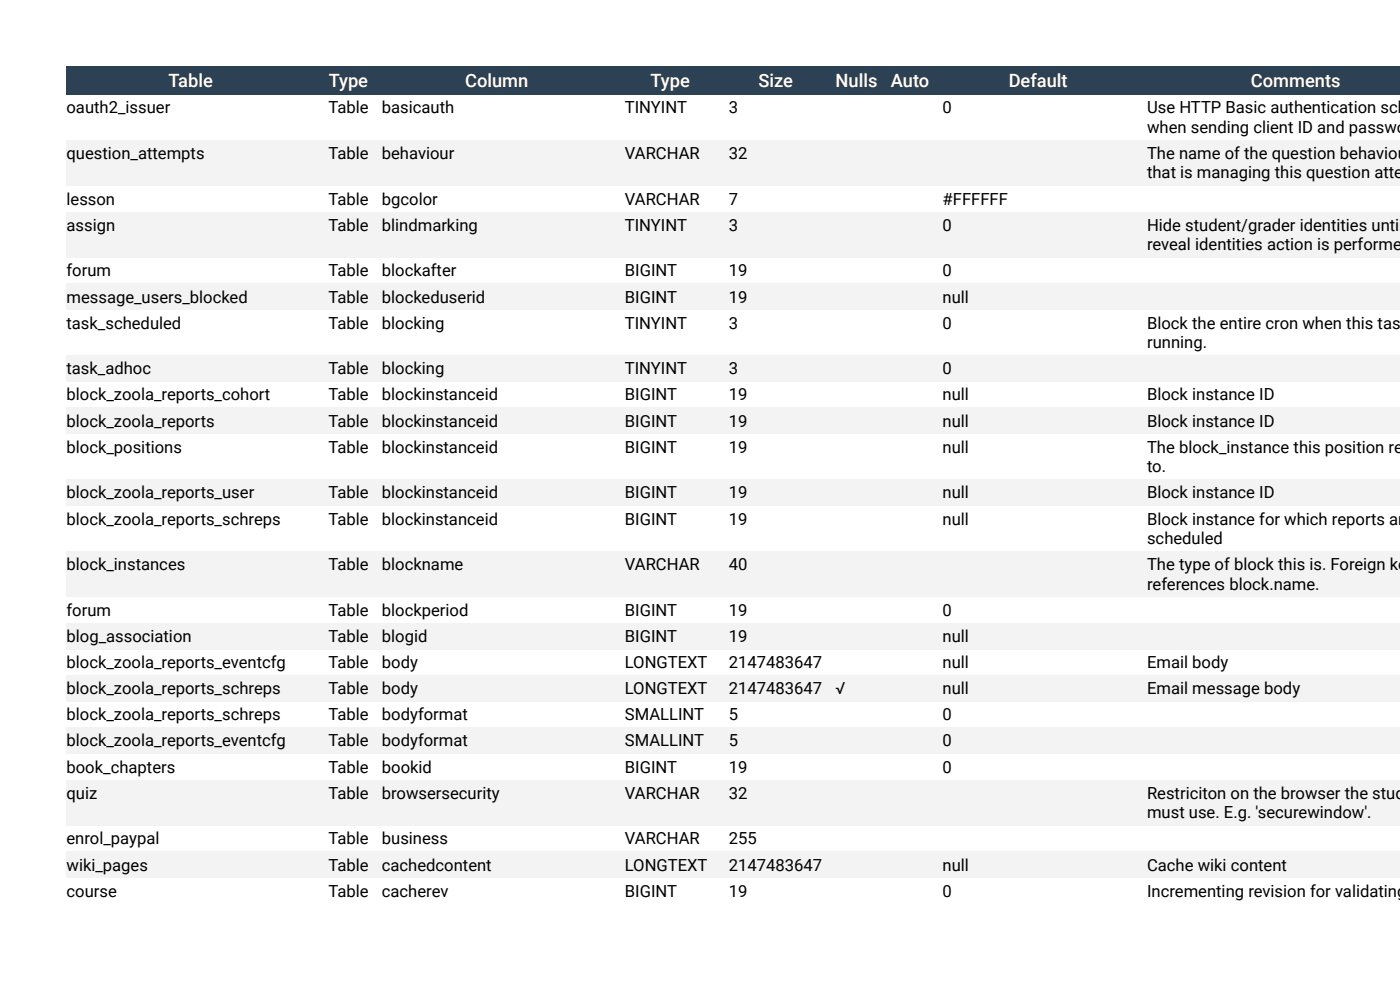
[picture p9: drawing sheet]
<svg xmlns="http://www.w3.org/2000/svg" width="297mm" height="210mm" viewBox="0 0 297 210" stroke-linecap="round" stroke-linejoin="round" font-family="sans-serif">
<defs><g id="words">
<g font-size="3.9" fill="#fff">
<text x="35.8" y="18.4">Table</text>
<text x="69.7" y="18.4">Type</text>
<text x="98.7" y="18.4">Column</text>
<text x="138" y="18.4">Type</text>
<text x="160.9" y="18.4">Size</text>
<text x="177.3" y="18.4">Nulls</text>
<text x="189" y="18.4">Auto</text>
<text x="214" y="18.4">Default</text>
<text x="265.4" y="18.4">Comments</text>
</g>
<g font-size="3.5">
<text x="14.1" y="24">oauth2_issuer</text>
<text x="69.7" y="24">Table</text>
<text x="81" y="24">basicauth</text>
<text x="132.6" y="24">TINYINT</text>
<text x="154.6" y="24">3</text>
<text x="200" y="24">0</text>
<text x="243.3" y="24">Use HTTP Basic authentication sch</text>
<text x="243.3" y="28.2">when sending client ID and passwo</text>
<text x="14.1" y="33.7">question_attempts</text>
<text x="69.7" y="33.7">Table</text>
<text x="81" y="33.7">behaviour</text>
<text x="132.6" y="33.7">VARCHAR</text>
<text x="154.6" y="33.7">32</text>
<text x="243.3" y="33.7">The name of the question behaviou</text>
<text x="243.3" y="37.9">that is managing this question attem</text>
<text x="14.1" y="43.4">lesson</text>
<text x="69.7" y="43.4">Table</text>
<text x="81" y="43.4">bgcolor</text>
<text x="132.6" y="43.4">VARCHAR</text>
<text x="154.6" y="43.4">7</text>
<text x="200" y="43.4">#FFFFFF</text>
<text x="14.1" y="49">assign</text>
<text x="69.7" y="49">Table</text>
<text x="81" y="49">blindmarking</text>
<text x="132.6" y="49">TINYINT</text>
<text x="154.6" y="49">3</text>
<text x="200" y="49">0</text>
<text x="243.3" y="49">Hide student/grader identities until</text>
<text x="243.3" y="53.1">reveal identities action is performed</text>
<text x="14.1" y="58.6">forum</text>
<text x="69.7" y="58.6">Table</text>
<text x="81" y="58.6">blockafter</text>
<text x="132.6" y="58.6">BIGINT</text>
<text x="154.6" y="58.6">19</text>
<text x="200" y="58.6">0</text>
<text x="14.1" y="64.2">message_users_blocked</text>
<text x="69.7" y="64.2">Table</text>
<text x="81" y="64.2">blockeduserid</text>
<text x="132.6" y="64.2">BIGINT</text>
<text x="154.6" y="64.2">19</text>
<text x="200" y="64.2">null</text>
<text x="14.1" y="69.7">task_scheduled</text>
<text x="69.7" y="69.7">Table</text>
<text x="81" y="69.7">blocking</text>
<text x="132.6" y="69.7">TINYINT</text>
<text x="154.6" y="69.7">3</text>
<text x="200" y="69.7">0</text>
<text x="243.3" y="69.7">Block the entire cron when this task</text>
<text x="243.3" y="73.9">running.</text>
<text x="14.1" y="79.4">task_adhoc</text>
<text x="69.7" y="79.4">Table</text>
<text x="81" y="79.4">blocking</text>
<text x="132.6" y="79.4">TINYINT</text>
<text x="154.6" y="79.4">3</text>
<text x="200" y="79.4">0</text>
<text x="14.1" y="84.9">block_zoola_reports_cohort</text>
<text x="69.7" y="84.9">Table</text>
<text x="81" y="84.9">blockinstanceid</text>
<text x="132.6" y="84.9">BIGINT</text>
<text x="154.6" y="84.9">19</text>
<text x="200" y="84.9">null</text>
<text x="243.3" y="84.9">Block instance ID</text>
<text x="14.1" y="90.5">block_zoola_reports</text>
<text x="69.7" y="90.5">Table</text>
<text x="81" y="90.5">blockinstanceid</text>
<text x="132.6" y="90.5">BIGINT</text>
<text x="154.6" y="90.5">19</text>
<text x="200" y="90.5">null</text>
<text x="243.3" y="90.5">Block instance ID</text>
<text x="14.1" y="96">block_positions</text>
<text x="69.7" y="96">Table</text>
<text x="81" y="96">blockinstanceid</text>
<text x="132.6" y="96">BIGINT</text>
<text x="154.6" y="96">19</text>
<text x="200" y="96">null</text>
<text x="243.3" y="96">The block_instance this position rel</text>
<text x="243.3" y="100.2">to.</text>
<text x="14.1" y="105.7">block_zoola_reports_user</text>
<text x="69.7" y="105.7">Table</text>
<text x="81" y="105.7">blockinstanceid</text>
<text x="132.6" y="105.7">BIGINT</text>
<text x="154.6" y="105.7">19</text>
<text x="200" y="105.7">null</text>
<text x="243.3" y="105.7">Block instance ID</text>
<text x="14.1" y="111.3">block_zoola_reports_schreps</text>
<text x="69.7" y="111.3">Table</text>
<text x="81" y="111.3">blockinstanceid</text>
<text x="132.6" y="111.3">BIGINT</text>
<text x="154.6" y="111.3">19</text>
<text x="200" y="111.3">null</text>
<text x="243.3" y="111.3">Block instance for which reports are</text>
<text x="243.3" y="115.4">scheduled</text>
<text x="14.1" y="120.9">block_instances</text>
<text x="69.7" y="120.9">Table</text>
<text x="81" y="120.9">blockname</text>
<text x="132.6" y="120.9">VARCHAR</text>
<text x="154.6" y="120.9">40</text>
<text x="243.3" y="120.9">The type of block this is. Foreign ke</text>
<text x="243.3" y="125.1">references block.name.</text>
<text x="14.1" y="130.6">forum</text>
<text x="69.7" y="130.6">Table</text>
<text x="81" y="130.6">blockperiod</text>
<text x="132.6" y="130.6">BIGINT</text>
<text x="154.6" y="130.6">19</text>
<text x="200" y="130.6">0</text>
<text x="14.1" y="136.2">blog_association</text>
<text x="69.7" y="136.2">Table</text>
<text x="81" y="136.2">blogid</text>
<text x="132.6" y="136.2">BIGINT</text>
<text x="154.6" y="136.2">19</text>
<text x="200" y="136.2">null</text>
<text x="14.1" y="141.7">block_zoola_reports_eventcfg</text>
<text x="69.7" y="141.7">Table</text>
<text x="81" y="141.7">body</text>
<text x="132.6" y="141.7">LONGTEXT</text>
<text x="154.6" y="141.7">2147483647</text>
<text x="200" y="141.7">null</text>
<text x="243.3" y="141.7">Email body</text>
<text x="14.1" y="147.3">block_zoola_reports_schreps</text>
<text x="69.7" y="147.3">Table</text>
<text x="81" y="147.3">body</text>
<text x="132.6" y="147.3">LONGTEXT</text>
<text x="154.6" y="147.3">2147483647</text>
<text x="177.3" y="147.3">√</text>
<text x="200" y="147.3">null</text>
<text x="243.3" y="147.3">Email message body</text>
<text x="14.1" y="152.8">block_zoola_reports_schreps</text>
<text x="69.7" y="152.8">Table</text>
<text x="81" y="152.8">bodyformat</text>
<text x="132.6" y="152.8">SMALLINT</text>
<text x="154.6" y="152.8">5</text>
<text x="200" y="152.8">0</text>
<text x="14.1" y="158.3">block_zoola_reports_eventcfg</text>
<text x="69.7" y="158.3">Table</text>
<text x="81" y="158.3">bodyformat</text>
<text x="132.6" y="158.3">SMALLINT</text>
<text x="154.6" y="158.3">5</text>
<text x="200" y="158.3">0</text>
<text x="14.1" y="163.9">book_chapters</text>
<text x="69.7" y="163.9">Table</text>
<text x="81" y="163.9">bookid</text>
<text x="132.6" y="163.9">BIGINT</text>
<text x="154.6" y="163.9">19</text>
<text x="200" y="163.9">0</text>
<text x="14.1" y="169.4">quiz</text>
<text x="69.7" y="169.4">Table</text>
<text x="81" y="169.4">browsersecurity</text>
<text x="132.6" y="169.4">VARCHAR</text>
<text x="154.6" y="169.4">32</text>
<text x="243.3" y="169.4">Restriciton on the browser the stud</text>
<text x="243.3" y="173.6">must use. E.g. 'securewindow'.</text>
<text x="14.1" y="179.1">enrol_paypal</text>
<text x="69.7" y="179.1">Table</text>
<text x="81" y="179.1">business</text>
<text x="132.6" y="179.1">VARCHAR</text>
<text x="154.6" y="179.1">255</text>
<text x="14.1" y="184.7">wiki_pages</text>
<text x="69.7" y="184.7">Table</text>
<text x="81" y="184.7">cachedcontent</text>
<text x="132.6" y="184.7">LONGTEXT</text>
<text x="154.6" y="184.7">2147483647</text>
<text x="200" y="184.7">null</text>
<text x="243.3" y="184.7">Cache wiki content</text>
<text x="14.1" y="190.2">course</text>
<text x="69.7" y="190.2">Table</text>
<text x="81" y="190.2">cacherev</text>
<text x="132.6" y="190.2">BIGINT</text>
<text x="154.6" y="190.2">19</text>
<text x="200" y="190.2">0</text>
<text x="243.3" y="190.2">Incrementing revision for validating</text>
</g>
</g></defs>
<g fill="#f3f3f3">
<path d="M241.9 180.7h55.2v5.5h-55.2z"/>
<path d="M198.6 180.7h43.3v5.5h-43.3z"/>
<path d="M187.6 180.7h11v5.5h-11z"/>
<path d="M175.9 180.7h11.7v5.5h-11.7z"/>
<path d="M153.2 180.7h22.7v5.5h-22.7z"/>
<path d="M131.2 180.7h22v5.5h-22z"/>
<path d="M79.6 180.7h51.6v5.5h-51.6z"/>
<path d="M68.2 180.7h11.4v5.5h-11.4z"/>
<path d="M14.1 180.7h54.1v5.5h-54.1z"/>
<path d="M241.9 165.5h55.2v9.6h-55.2z"/>
<path d="M198.6 165.5h43.3v9.6h-43.3z"/>
<path d="M187.6 165.5h11v9.6h-11z"/>
<path d="M175.9 165.5h11.7v9.6h-11.7z"/>
<path d="M153.2 165.5h22.7v9.6h-22.7z"/>
<path d="M131.2 165.5h22v9.6h-22z"/>
<path d="M79.6 165.5h51.6v9.6h-51.6z"/>
<path d="M68.2 165.5h11.4v9.6h-11.4z"/>
<path d="M14.1 165.5h54.1v9.6h-54.1z"/>
<path d="M241.9 154.4h55.2v5.5h-55.2z"/>
<path d="M198.6 154.4h43.3v5.5h-43.3z"/>
<path d="M187.6 154.4h11v5.5h-11z"/>
<path d="M175.9 154.4h11.7v5.5h-11.7z"/>
<path d="M153.2 154.4h22.7v5.5h-22.7z"/>
<path d="M131.2 154.4h22v5.5h-22z"/>
<path d="M79.6 154.4h51.6v5.5h-51.6z"/>
<path d="M68.2 154.4h11.4v5.5h-11.4z"/>
<path d="M14.1 154.4h54.1v5.5h-54.1z"/>
<path d="M241.9 143.3h55.2v5.5h-55.2z"/>
<path d="M198.6 143.3h43.3v5.5h-43.3z"/>
<path d="M187.6 143.3h11v5.5h-11z"/>
<path d="M175.9 143.3h11.7v5.5h-11.7z"/>
<path d="M153.2 143.3h22.7v5.5h-22.7z"/>
<path d="M131.2 143.3h22v5.5h-22z"/>
<path d="M79.6 143.3h51.6v5.5h-51.6z"/>
<path d="M68.2 143.3h11.4v5.5h-11.4z"/>
<path d="M14.1 143.3h54.1v5.5h-54.1z"/>
<path d="M241.9 132.2h55.2v5.5h-55.2z"/>
<path d="M198.6 132.2h43.3v5.5h-43.3z"/>
<path d="M187.6 132.2h11v5.5h-11z"/>
<path d="M175.9 132.2h11.7v5.5h-11.7z"/>
<path d="M153.2 132.2h22.7v5.5h-22.7z"/>
<path d="M131.2 132.2h22v5.5h-22z"/>
<path d="M79.6 132.2h51.6v5.5h-51.6z"/>
<path d="M68.2 132.2h11.4v5.5h-11.4z"/>
<path d="M14.1 132.2h54.1v5.5h-54.1z"/>
<path d="M241.9 117h55.2v9.6h-55.2z"/>
<path d="M198.6 117h43.3v9.6h-43.3z"/>
<path d="M187.6 117h11v9.6h-11z"/>
<path d="M175.9 117h11.7v9.6h-11.7z"/>
<path d="M153.2 117h22.7v9.6h-22.7z"/>
<path d="M131.2 117h22v9.6h-22z"/>
<path d="M79.6 117h51.6v9.6h-51.6z"/>
<path d="M68.2 117h11.4v9.6h-11.4z"/>
<path d="M14.1 117h54.1v9.6h-54.1z"/>
<path d="M241.9 101.7h55.2v5.6h-55.2z"/>
<path d="M198.6 101.7h43.3v5.6h-43.3z"/>
<path d="M187.6 101.7h11v5.6h-11z"/>
<path d="M175.9 101.7h11.7v5.6h-11.7z"/>
<path d="M153.2 101.7h22.7v5.6h-22.7z"/>
<path d="M131.2 101.7h22v5.6h-22z"/>
<path d="M79.6 101.7h51.6v5.6h-51.6z"/>
<path d="M68.2 101.7h11.4v5.6h-11.4z"/>
<path d="M14.1 101.7h54.1v5.6h-54.1z"/>
<path d="M241.9 86.5h55.2v5.6h-55.2z"/>
<path d="M198.6 86.5h43.3v5.6h-43.3z"/>
<path d="M187.6 86.5h11v5.6h-11z"/>
<path d="M175.9 86.5h11.7v5.6h-11.7z"/>
<path d="M153.2 86.5h22.7v5.6h-22.7z"/>
<path d="M131.2 86.5h22v5.6h-22z"/>
<path d="M79.6 86.5h51.6v5.6h-51.6z"/>
<path d="M68.2 86.5h11.4v5.6h-11.4z"/>
<path d="M14.1 86.5h54.1v5.6h-54.1z"/>
<path d="M241.9 75.4h55.2v5.6h-55.2z"/>
<path d="M198.6 75.4h43.3v5.6h-43.3z"/>
<path d="M187.6 75.4h11v5.6h-11z"/>
<path d="M175.9 75.4h11.7v5.6h-11.7z"/>
<path d="M153.2 75.4h22.7v5.6h-22.7z"/>
<path d="M131.2 75.4h22v5.6h-22z"/>
<path d="M79.6 75.4h51.6v5.6h-51.6z"/>
<path d="M68.2 75.4h11.4v5.6h-11.4z"/>
<path d="M14.1 75.4h54.1v5.6h-54.1z"/>
<path d="M241.9 60.2h55.2v5.5h-55.2z"/>
<path d="M198.6 60.2h43.3v5.5h-43.3z"/>
<path d="M187.6 60.2h11v5.5h-11z"/>
<path d="M175.9 60.2h11.7v5.5h-11.7z"/>
<path d="M153.2 60.2h22.7v5.5h-22.7z"/>
<path d="M131.2 60.2h22v5.5h-22z"/>
<path d="M79.6 60.2h51.6v5.5h-51.6z"/>
<path d="M68.2 60.2h11.4v5.5h-11.4z"/>
<path d="M14.1 60.2h54.1v5.5h-54.1z"/>
<path d="M241.9 45h55.2v9.7h-55.2z"/>
<path d="M198.6 45h43.3v9.7h-43.3z"/>
<path d="M187.6 45h11v9.7h-11z"/>
<path d="M175.9 45h11.7v9.7h-11.7z"/>
<path d="M153.2 45h22.7v9.7h-22.7z"/>
<path d="M131.2 45h22v9.7h-22z"/>
<path d="M79.6 45h51.6v9.7h-51.6z"/>
<path d="M68.2 45h11.4v9.7h-11.4z"/>
<path d="M14.1 45h54.1v9.7h-54.1z"/>
<path d="M241.9 29.7h55.2v9.7h-55.2z"/>
<path d="M198.6 29.7h43.3v9.7h-43.3z"/>
<path d="M187.6 29.7h11v9.7h-11z"/>
<path d="M175.9 29.7h11.7v9.7h-11.7z"/>
<path d="M153.2 29.7h22.7v9.7h-22.7z"/>
<path d="M131.2 29.7h22v9.7h-22z"/>
<path d="M79.6 29.7h51.6v9.7h-51.6z"/>
<path d="M68.2 29.7h11.4v9.7h-11.4z"/>
<path d="M14.1 29.7h54.1v9.7h-54.1z"/>
</g>
<g fill="#2d4154">
<path d="M241.9 14.1h55.2v6h-55.2z"/>
<path d="M198.6 14.1h43.3v6h-43.3z"/>
<path d="M187.6 14.1h11v6h-11z"/>
<path d="M175.9 14.1h11.7v6h-11.7z"/>
<path d="M153.2 14.1h22.7v6h-22.7z"/>
<path d="M131.2 14.1h22v6h-22z"/>
<path d="M79.6 14.1h51.6v6h-51.6z"/>
<path d="M68.2 14.1h11.4v6h-11.4z"/>
<path d="M14.1 14.1h54.1v6h-54.1z"/>
</g>
<use href="#words"/>
</svg>
